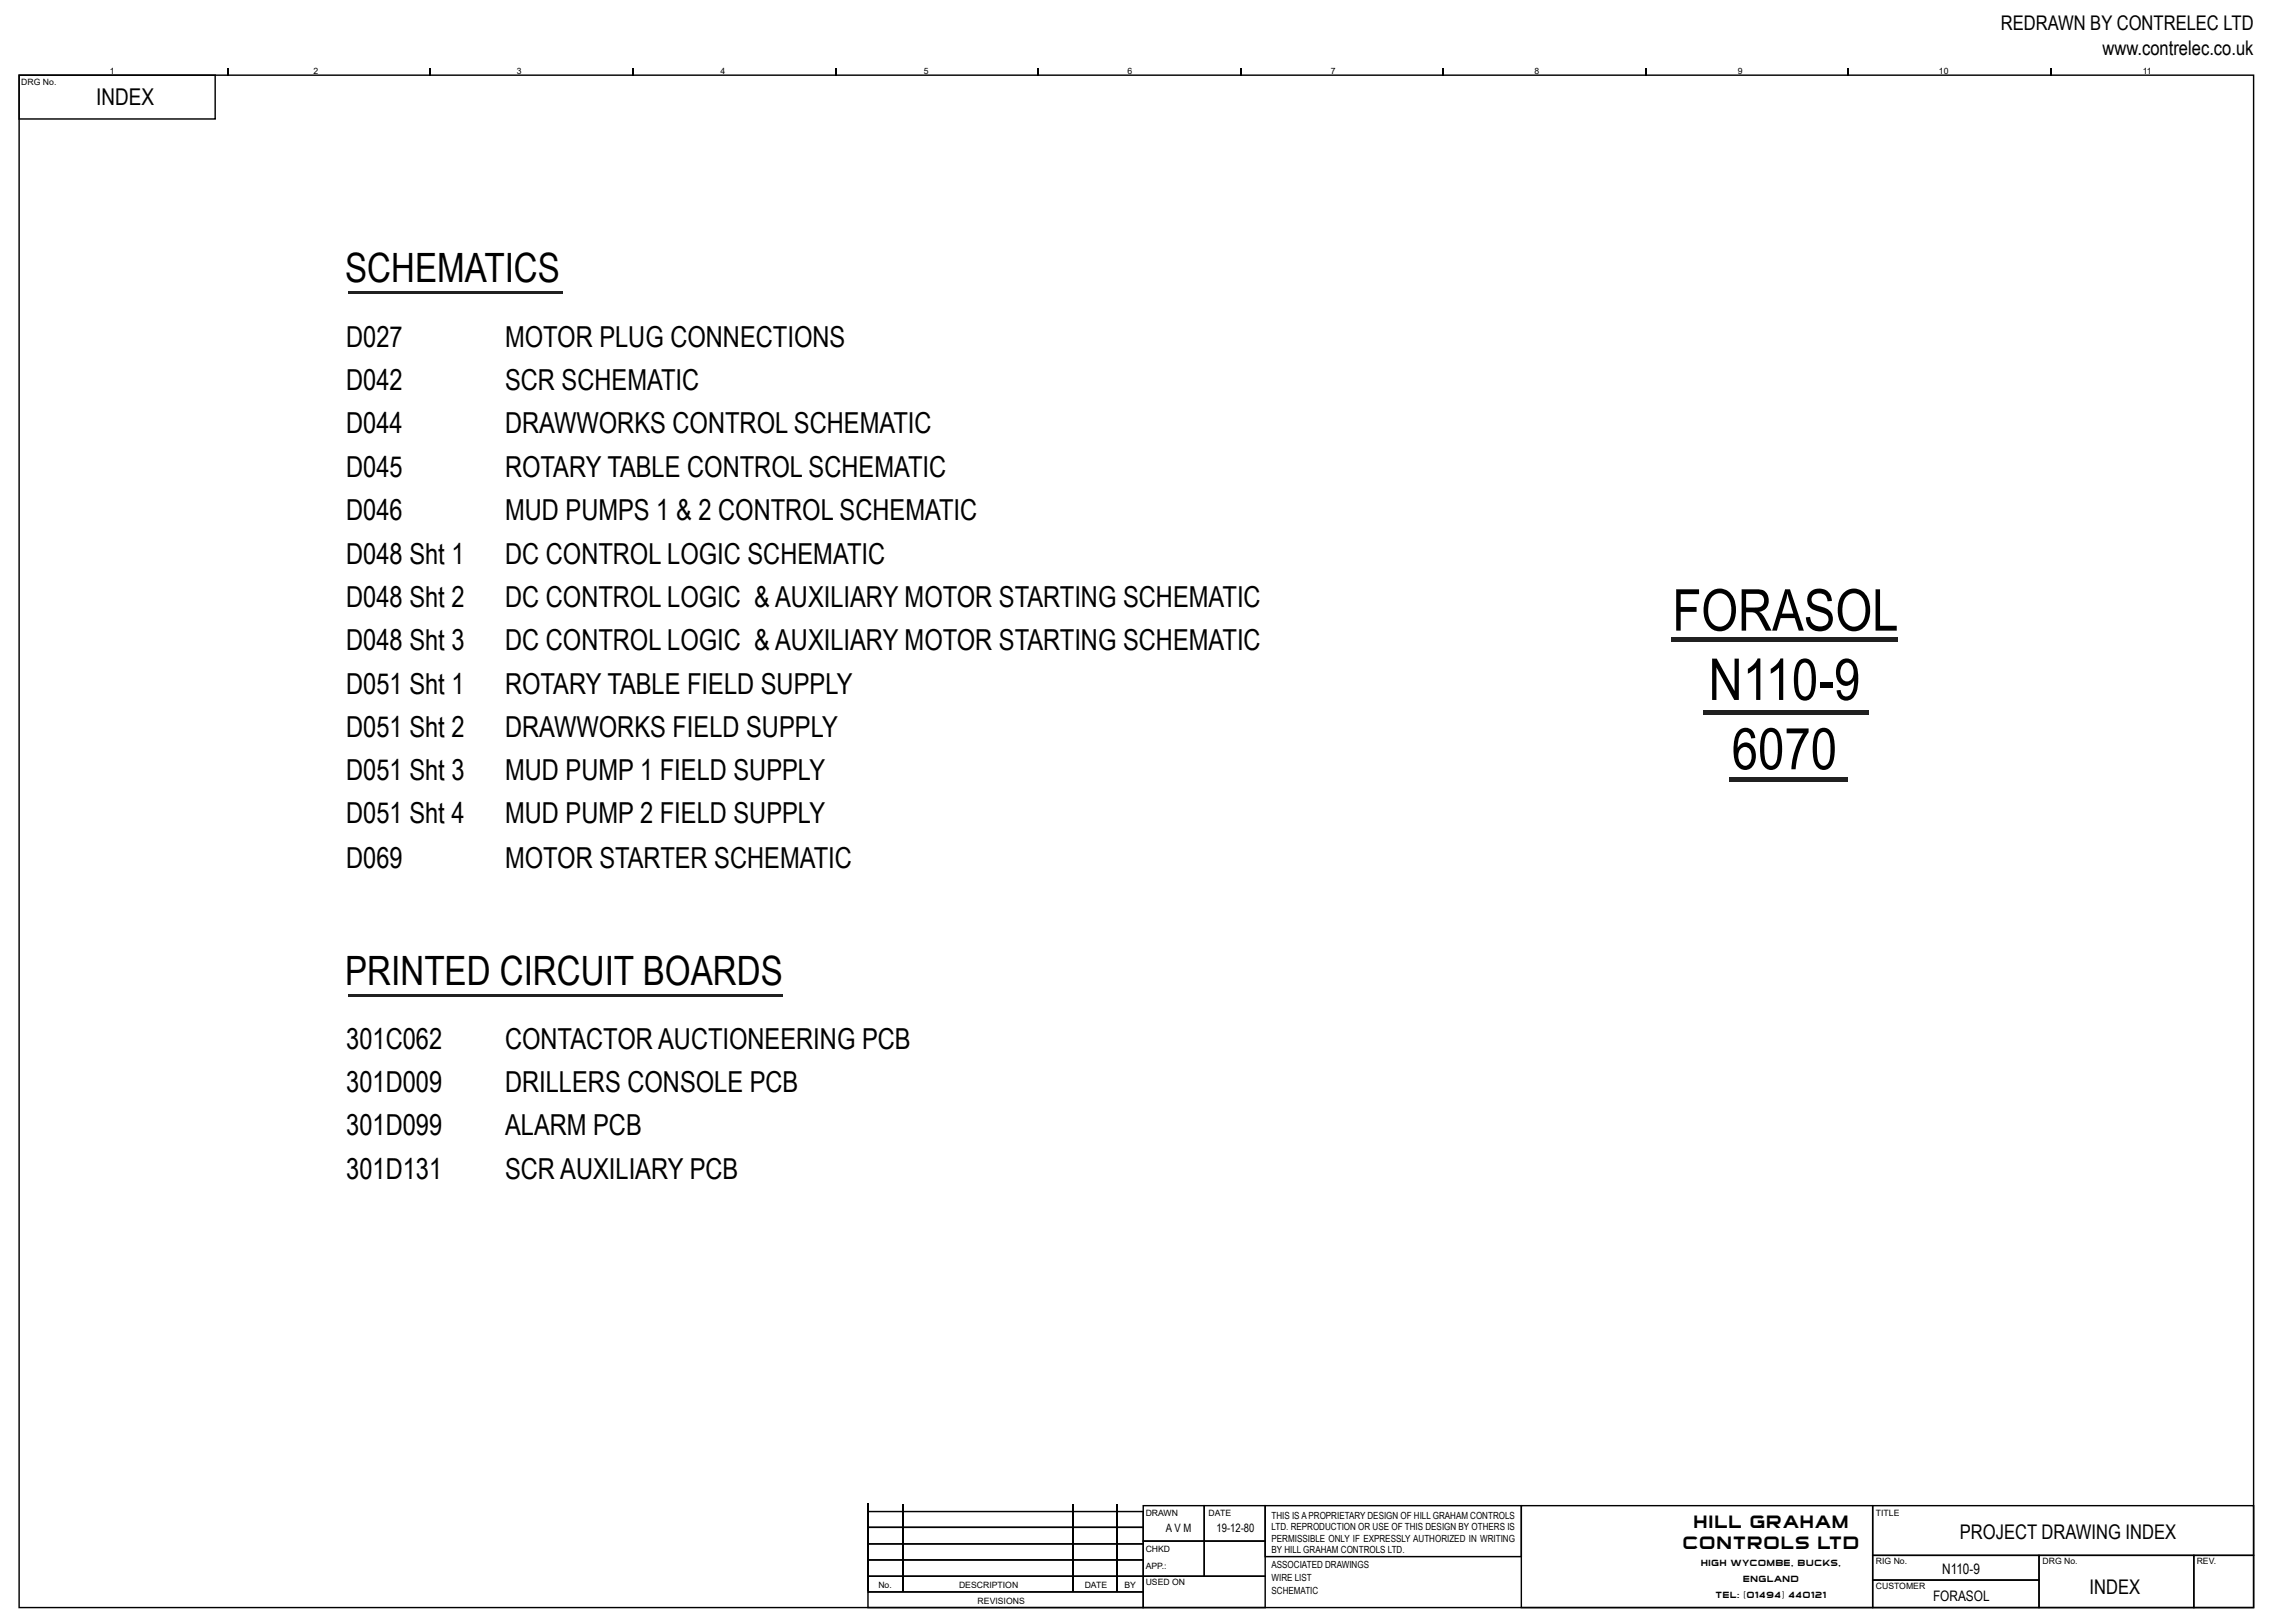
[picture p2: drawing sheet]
<svg xmlns="http://www.w3.org/2000/svg" width="393mm" height="281mm" viewBox="0 0 393 281" stroke-linecap="round" stroke-linejoin="round" font-family="sans-serif">
<defs><g id="words">
<g font-size="10">
<text x="289.6" y="109.2">FORASOL</text>
<text x="295.9" y="121.2">N110-9</text>
<text x="299.9" y="133.2">6070</text>
</g>
<g font-size="7">
<text x="59.8" y="48.8">SCHEMATICS</text>
<text x="59.8" y="170.5">PRINTED CIRCUIT BOARDS</text>
</g>
<g font-size="5">
<text x="60" y="60.1">D027</text>
<text x="87.5" y="60.1">MOTOR PLUG CONNECTIONS</text>
<text x="60" y="67.6">D042</text>
<text x="87.5" y="67.6">SCR SCHEMATIC</text>
<text x="60" y="75">D044</text>
<text x="87.5" y="75">DRAWWORKS CONTROL SCHEMATIC</text>
<text x="60" y="82.5">D045</text>
<text x="87.5" y="82.5">ROTARY TABLE CONTROL SCHEMATIC</text>
<text x="60" y="90.1">D046</text>
<text x="87.5" y="90.1">MUD PUMPS 1 &amp; 2 CONTROL SCHEMATIC</text>
<text x="60" y="97.6">D048 Sht 1</text>
<text x="87.5" y="97.6">DC CONTROL LOGIC SCHEMATIC</text>
<text x="60" y="105">D048 Sht 2</text>
<text x="87.5" y="105">DC CONTROL LOGIC &amp; AUXILIARY MOTOR STARTING SCHEMATIC</text>
<text x="60" y="112.5">D048 Sht 3</text>
<text x="87.5" y="112.5">DC CONTROL LOGIC &amp; AUXILIARY MOTOR STARTING SCHEMATIC</text>
<text x="60" y="120.1">D051 Sht 1</text>
<text x="87.5" y="120.1">ROTARY TABLE FIELD SUPPLY</text>
<text x="60" y="127.6">D051 Sht 2</text>
<text x="87.5" y="127.6">DRAWWORKS FIELD SUPPLY</text>
<text x="60" y="135">D051 Sht 3</text>
<text x="87.5" y="135">MUD PUMP 1 FIELD SUPPLY</text>
<text x="60" y="142.5">D051 Sht 4</text>
<text x="87.5" y="142.5">MUD PUMP 2 FIELD SUPPLY</text>
<text x="60" y="150.3">D069</text>
<text x="87.5" y="150.3">MOTOR STARTER SCHEMATIC</text>
<text x="60" y="181.6">301C062</text>
<text x="87.5" y="181.6">CONTACTOR AUCTIONEERING PCB</text>
<text x="60" y="189.1">301D009</text>
<text x="87.5" y="189.1">DRILLERS CONSOLE PCB</text>
<text x="60" y="196.6">301D099</text>
<text x="87.5" y="196.6">ALARM PCB</text>
<text x="60" y="204">301D131</text>
<text x="87.5" y="204">SCR AUXILIARY PCB</text>
</g>
<text font-size="4" x="16.7" y="18.2">INDEX</text>
<g font-size="3.5">
<text x="346.5" y="5.3">REDRAWN BY CONTRELEC LTD</text>
<text x="364.1" y="9.5">www.contrelec.co.uk</text>
<text x="339.4" y="266.5">PROJECT DRAWING INDEX</text>
<text x="361.9" y="275.9">INDEX</text>
</g>
<g font-size="3">
<text x="291.5" y="268.2">CONTROLS LTD</text>
<text x="293.3" y="264.6">HILL GRAHAM</text>
</g>
<g font-size="2.5">
<text x="336.4" y="272.5">N110-9</text>
<text x="334.8" y="277.2">FORASOL</text>
</g>
<g font-size="2">
<text x="201.9" y="265.2">A V M</text>
<text x="210.7" y="265.2">19-12-80</text>
</g>
<g font-size="1.7">
<text x="220.2" y="262.9">THIS IS A PROPRIETARY DESIGN OF HILL GRAHAM CONTROLS</text>
<text x="220.2" y="264.9">LTD. REPRODUCTION OR USE OF THIS DESIGN BY OTHERS IS</text>
<text x="220.2" y="266.9">PERMISSIBLE ONLY IF EXPRESSLY AUTHORIZED IN WRITING</text>
<text x="220.2" y="268.9">BY HILL GRAHAM CONTROLS LTD.</text>
<text x="220.2" y="273.7">WIRE LIST</text>
<text x="220.2" y="275.9">SCHEMATIC</text>
<text x="220.2" y="271.5">ASSOCIATED DRAWINGS</text>
</g>
<g font-size="1.5">
<text x="3.7" y="14.6">DRG No.</text>
<text x="19" y="12.7">1</text>
<text x="54.3" y="12.7">2</text>
<text x="89.5" y="12.7">3</text>
<text x="124.8" y="12.7">4</text>
<text x="160" y="12.7">5</text>
<text x="195.3" y="12.7">6</text>
<text x="230.5" y="12.7">7</text>
<text x="265.7" y="12.7">8</text>
<text x="301" y="12.7">9</text>
<text x="335.8" y="12.7">10</text>
<text x="371.1" y="12.7">11</text>
<text x="198.4" y="262.4">DRAWN</text>
<text x="209.3" y="262.4">DATE</text>
<text x="324.9" y="262.5">TITLE</text>
<text x="198.4" y="268.7">CHKD</text>
<text x="152.1" y="274.9">No.</text>
<text x="166.1" y="274.9">DESCRIPTION</text>
<text x="187.9" y="274.9">DATE</text>
<text x="194.7" y="274.9">BY</text>
<text x="198.4" y="274.4">USED ON</text>
<text x="198.4" y="271.7">APP.:</text>
<text x="294.6" y="271">HIGH WYCOMBE, BUCKS,</text>
<text x="301.9" y="273.8">ENGLAND</text>
<text x="324.9" y="270.8">RIG No.</text>
<text x="324.9" y="275.2">CUSTOMER</text>
<text x="353.8" y="270.8">DRG No.</text>
<text x="380.5" y="270.8">REV.</text>
<text x="169.3" y="277.7">REVISIONS</text>
<text x="297.2" y="276.6">TEL: (01494) 440121</text>
</g>
</g></defs>
<g fill="#000">
<path d="M39.3 11.8h.3v1.2h-.3zM74.4 11.8h.3v1.2h-.3zM109.5 11.8h.3v1.2h-.3zM144.6 11.8h.2v1.2h-.2zM179.7 11.8h.2v1.2h-.2zM214.8 11.8h.2v1.2h-.2zM249.8 11.8h.3v1.2h-.3zM284.9 11.8h.3v1.2h-.3zM320 11.8h.2v1.2h-.2zM355.1 11.8h.2v1.2h-.2zM3.2 12.9h34.2v7.7h-.1v-.1v.1h-.2v-7.5h-33.7v7.4h33.9l.1 .2h-34.2zM150.2 275.5h47.9v2.9h-47.9v-2.8h.1v.1v-.1h.2v2.6h47.4v-2.5h-47.6z"/>
<path d="M150.2 272.8h47.9v2.9h-47.9v-2.8h.1v.1v-.1h.2v2.6h47.4v-2.5h-47.6zM150.2 269.9h47.9v3.1h-47.9v-2.9h.1v.1v-.1h.2v2.7h47.4v-2.6h-47.6zM150.2 267.2h47.9v3h-47.9v-2.9h.1v.1v-.1h.2v2.6h47.4v-2.5h-47.6zM150.2 264.3h47.9v3.1h-47.9v-3h.1v.1v-.1h.2v2.8h47.4v-2.7h-47.6zM150.2 261.6h47.9v2.9h-47.9v-2.8h.1v.1v-.1h.2v2.6h47.4v-2.5h-47.6zM197.9 272.8h21.3v5.6h-21.3v-5.5h.1v.1v-.1h.1v5.3h20.9v-5.2h-21zM197.9 260.5h10.8v6.4h-10.8v-6.2h.1v.1v-.1h.1v6h10.3v-5.9h-10.4zM197.9 266.7h10.8v6.3h-10.8v-6.2h.1v.1v-.1h.1v6h10.3v-5.9h-10.4zM208.4 266.7h10.8v6.3h-10.8v-6.2h.2v.1v-.1h.1v6h10.3v-5.9h-10.4zM208.4 260.5h10.8v6.4h-10.8v-6.2h.2v.1v-.1h.1v6h10.3v-5.9h-10.4zM219 260.5h44.6v9.1h-44.6v-8.9h.1v.1v-.1h.1v8.7h44.2v-8.6h-44.3zM263.4 260.5h61.1v17.9h-61.1v-17.7h.1v.1v-.1h.1v17.5h60.6v-17.4h-60.7z"/>
<path d="M324.2 273.4h29.1v5h-29.1v-4.9h.1v.2v-.2h.2v4.7h28.5v-4.5h-28.7zM324.2 269.1h29.1v4.6h-29.1v-4.4h.1v.1v-.1h.2v4.1h28.5v-4h-28.7zM353 269.1h27.1v9.3h-27.1v-9.1h.1v.1v-.1h.2v8.9h26.5v-8.8h-26.7zM379.8 269.1h10.6v9.3h-10.6v-9.1h.2v.1v-.1h.1v8.9h10.1v-8.8h-10.2zM324.2 260.5h66.1v.2h-.1h.1v.1h-65.8v8.3h65.7v-8.4l.2-.2v8.9h-66.2zM3.2 12.9h387.2v265.4h-.1v-.1v.1h-.1v-265.2h-386.8v265.1h386.9l.1 .2h-387.2z"/>
</g>
<path d="M150.3 260.3v15.1M156.5 260.4v15.2M185.9 260.4v15.2M193.5 260.4v15.2" fill="none" stroke="#000" stroke-width=".25"/>
<g fill="#231f20">
<path d="M289.4 110.4h39.2v.7h-39.2z"/>
<path d="M295 123h28.7v.8h-28.7z"/>
<path d="M299.5 134.6h20.6v.8h-20.6z"/>
<path d="M60.3 50.3h37.2v.5h-37.2z"/>
<path d="M60.3 172h75.3v.5h-75.3z"/>
</g>
<use href="#words"/>
</svg>
